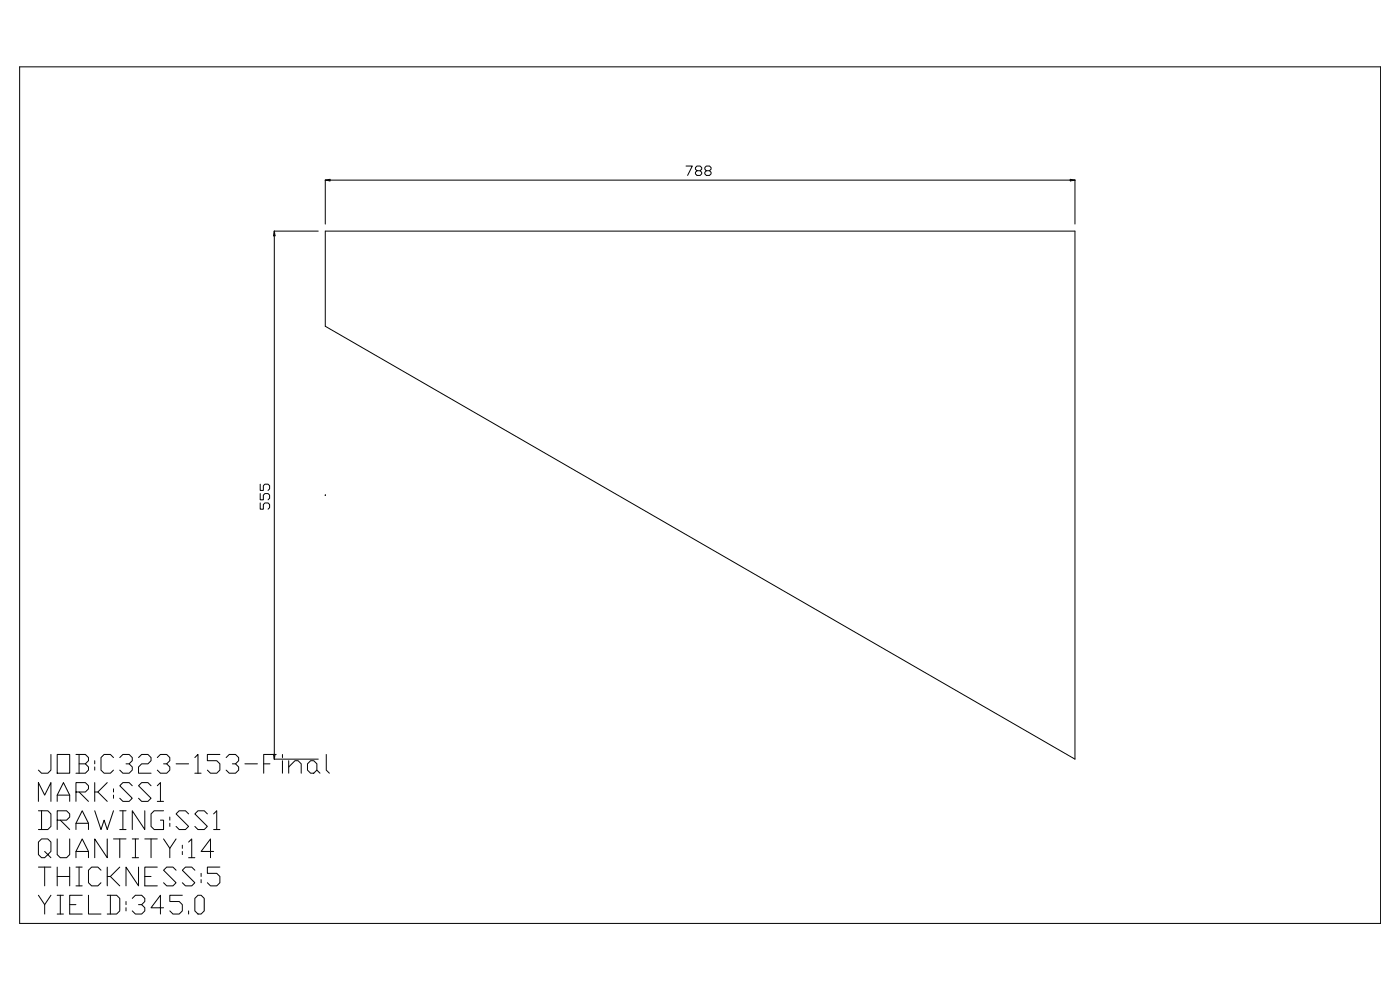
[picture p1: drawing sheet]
<svg xmlns="http://www.w3.org/2000/svg" width="420mm" height="297mm" viewBox="0 0 420 297" stroke-linecap="round" stroke-linejoin="round" font-family="sans-serif">
<g fill="none" stroke="#000" stroke-width=".3">
<path d="M5.9 20h408.1v256.9h-408.1zM97.6 54v13.2M97.6 54h224.8M97.6 54l1.4-.2v.4zM205.7 49.8h1.9l-1.4 2.8M209 51.2l-.4-.5v-.4l.4-.5h1l.4 .5v.4l-.4 .5h-1l-.4 .5v.4l.4 .5h1l.4-.5v-.4l-.4-.5M211.8 51.2l-.4-.5v-.4l.4-.5h1l.4 .5v.4l-.4 .5h-1l-.4 .5v.4l.4 .5h1l.4-.5v-.4l-.4-.5M321 53.8l1.4 .2-1.4 .2zM322.4 54v13.2M82.2 69.3h13.2M82.3 69.3v158.3M82.3 69.3l.2 1.4h-.5z"/>
<path d="M97.6 69.3h224.8v158.3l-224.8-129.8zM78 150.8v1.9h1v-1.4l.4-.5h1l.5 .5v.9l-.5 .5M78 148v1.9h1v-1.4l.4-.5h1l.5 .5v.9l-.5 .5M78 145.2v1.9h1v-1.4l.4-.5h1l.5 .5v.9l-.5 .5M97.5 148.5h.1M97.6 148.5h.1M15.3 226.2v4.7l-1 1h-1.8l-1-1M17.1 226.2h3.8v5.7h-3.8zM17.1 238.4h3.8M22.8 237.5h2.8l.9-1v-.9l-.9-.9h-2.8v5.6M22.8 226.2h2.8l.9 1v.9l-.9 .9M23.7 229h1.9l.9 1v.9l-.9 1h-2.8"/>
<path d="M23.7 226.2v5.7M23.7 237.5l2.8 2.8M28.4 228.1v.9M28.4 230v.9M28.4 234.7v5.6M29.3 237.5l2.9 2.8M32.2 234.7l-2.9 2.8h-.9M34 227.2l-.9-1h-1.9l-.9 1v3.7l.9 1h1.9l.9-1M34 236.5v1M34 238.4v1M35.9 227.2l1-1h1.8l1 1v.9l-1 .9h-.9M38.7 229l1 1v.9l-1 1h-1.8l-1-1"/>
<path d="M39.7 235.6l-1-.9h-1.8l-1 .9 3.8 3.8-1 .9h-1.8l-1-.9M41.5 227.2l1-1h1.9l.9 1v.9l-.9 .9h-1.9l-1 1v1.9h3.8M45.3 235.6l-.9-.9h-1.9l-1 .9 3.8 3.8-.9 .9h-1.9l-1-.9M47.2 235.6l.9-.9v5.6M47.2 227.2l.9-1h1.9l.9 1v.9l-.9 .9h-.9M50 229l.9 1v.9l-.9 1h-1.9l-.9-1M52.8 229h3.8M58.4 227.2l1-1v5.7M58.4 231.9h1.9M65.9 226.2h-3.7v1.9h2.8l.9 .9v1.9l-.9 1h-1.9l-.9-1M67.8 227.2l1-1h1.8l1 1v.9l-1 .9h-.9M70.6 229l1 1v.9l-1 1h-1.8l-1-1"/>
<path d="M73.4 229h3.8M79.1 229h1.9M82 226.2h.5l-.2 1.4zM82.2 227.6h13.2M82.8 226.2h-3.7v5.7M84.7 226.2v1M84.7 228.1v3.8M86.6 230l1.9-1.9h.9l.9 .9v2.9M86.6 228.1v3.8M92.2 229l1-.9h.9l.9 .9v1.9l-.9 1h-.9l-1-1zM95 230.9l1 1M97.8 226.2v4.7l1 1"/>
<path d="M11.5 243.1h2.8l1 1v3.7l-1 .9h-2.8M11.5 240.3v-5.6l1.9 3.7 1.9-3.7v5.6M12.5 243.1v5.6M13.4 255.3l.9 1-.9 .9h-.9l-1-.9v-3.8l1-.9h1.8l1 .9v2.8l-1 1 1 .9M17.1 251.6v4.7l1 .9h1.9l.9-.9v-4.7M17.1 245.9h2.9l.9-.9v-.9l-.9-1h-2.9v5.6M17.1 240.3v-1.9l1.9-3.7 1.9 3.7v1.9M18.1 245.9l2.8 2.8M22.8 257.2v-1.9l1.9-3.7 1.8 3.7v1.9M22.8 248.7v-1.8l1.9-3.8 1.8 3.8v1.8M22.8 255.3h3.7M22.8 246.9h3.7"/>
<path d="M28.4 243.1l1.9 5.6 .9-2.8 1 2.8 1.8-5.6M32.2 251.6v5.6l-3.8-5.6v5.6M34 251.6h3.8M35.9 251.6v5.6M35.9 243.1h1.9M35.9 248.7h1.9M36.9 243.1v5.6M39.7 251.6h1.8M39.7 257.2h1.8M40.6 251.6v5.6M43.4 243.1v5.6l-3.7-5.6v5.6M43.4 251.6h3.8"/>
<path d="M45.3 251.6v5.6M47.2 240.3h1.9M49.1 251.6l1.8 2.8v2.8M49.1 243.1h-2.9l-.9 1v3.7l.9 .9h2.9v-2.8h-1M50.9 245v.9M50.9 246.9v.9M52.8 251.6l-1.9 2.8M54.7 253.4v1M54.7 255.3v1M56.6 252.5l.9-.9v5.6M56.6 244.1l-1-1h-1.9l-.9 1 3.8 3.7-1 .9h-1.9l-.9-.9M56.6 257.2h1.8"/>
<path d="M62.2 244.1l-1-1h-1.8l-1 1 3.8 3.7-1 .9h-1.8l-1-.9M64.1 255.3h-3.8l2.8-3.7v5.6M64.1 244.1l.9-1v5.6M64.1 248.7h1.8M11.5 268.4l1.9 2.9v2.8M11.5 260h3.8M13.4 260v5.6M15.3 268.4l-1.9 2.9M17.1 268.4h1.9M17.1 274.1h1.9M17.1 260v5.6M17.1 262.8h3.8"/>
<path d="M18.1 268.4v5.7M20.9 271.3h1.9M20.9 260v5.6M22.8 260h1.9M22.8 265.6h1.9M23.7 260v5.6M24.7 268.4h-3.8v5.7h3.8M26.5 268.4v5.7h3.8M30.3 260.9l-1-.9h-1.8l-1 .9v3.8l1 .9h1.8l1-.9M32.2 268.4h2.8l.9 1v3.7l-.9 1h-2.8M32.2 260v5.6M33.1 268.4v5.7"/>
<path d="M33.1 262.8l2.8 2.8M35.9 260l-2.8 2.8h-.9M37.8 270.3v1M37.8 272.2v.9M39.7 269.4l.9-1h1.9l.9 1v.9l-.9 1h-1M41.5 260v5.6l-3.7-5.6v5.6M42.5 271.3l.9 .9v.9l-.9 1h-1.9l-.9-1M43.4 262.8h1.9M47.2 260h-3.8v5.6h3.8M49.1 272.2h-3.8l2.8-3.8v5.7M52.8 260.9l-.9-.9h-1.9l-.9 .9 3.7 3.8-.9 .9h-1.9l-.9-.9M54.7 268.4h-3.8v1.9h2.8l1 1v1.8l-1 1h-1.8l-1-1"/>
<path d="M56.6 273.1v1M58.4 260.9l-.9-.9h-1.9l-.9 .9 3.7 3.8-.9 .9h-1.9l-.9-.9M59.4 268.4h.9l.9 1v3.7l-.9 1h-.9l-1-1v-3.7zM60.3 261.9v.9M60.3 263.8v.9M65.9 260h-3.7v1.9h2.8l.9 .9v1.9l-.9 .9h-1.9l-.9-.9"/>
</g>
</svg>
